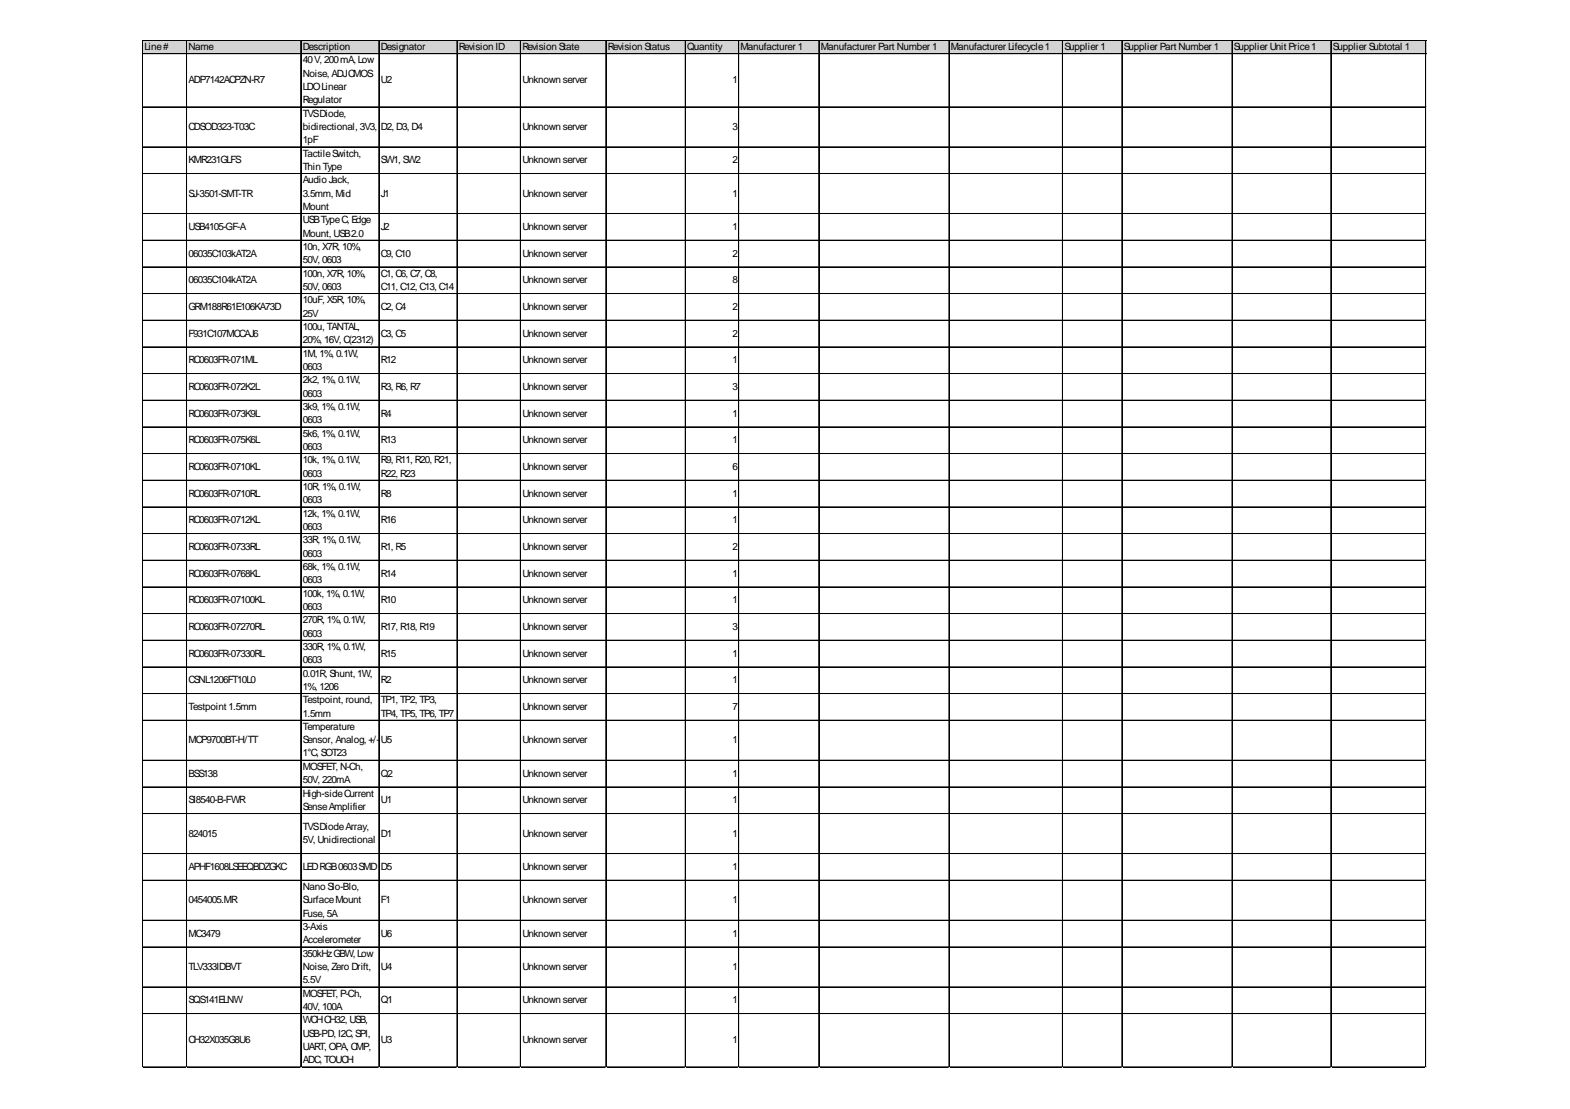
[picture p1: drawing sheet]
<svg xmlns="http://www.w3.org/2000/svg" width="297mm" height="210mm" viewBox="0 0 297 210" stroke-linecap="round" stroke-linejoin="round" font-family="sans-serif">
<defs><g id="words">
<g font-size="1.9">
<text x="27.3" y="9.4">Line#</text>
<text x="35.7" y="9.4">Name</text>
<text x="57.3" y="9.4">Description</text>
<text x="57.3" y="12">40V, 200mA, Low</text>
<text x="72" y="9.4">Designator</text>
<text x="86.8" y="9.4">Revision ID</text>
<text x="98.8" y="9.4">Revision State</text>
<text x="115" y="9.4">Revision Status</text>
<text x="130" y="9.4">Quantity</text>
<text x="140.1" y="9.4">Manufacturer 1</text>
<text x="155.3" y="9.4">Manufacturer Part Number 1</text>
<text x="179.9" y="9.4">Manufacturer Lifecycle1</text>
<text x="201.4" y="9.4">Supplier 1</text>
<text x="212.6" y="9.4">Supplier Part Number 1</text>
<text x="233.5" y="9.4">Supplier Unit Price1</text>
<text x="252.2" y="9.4">Supplier Subtotal 1</text>
<text x="35.7" y="15.8">ADP7142ACPZN-R7</text>
<text x="57.3" y="14.5">Noise, ADJCMOS</text>
<text x="57.3" y="17">LDOLinear</text>
<text x="72" y="15.8">U2</text>
<text x="98.8" y="15.8">Unknown server</text>
<text x="138.6" y="15.8">1</text>
<text x="57.3" y="19.5">Regulator</text>
<text x="57.3" y="22.1">TVSDiode,</text>
<text x="35.7" y="24.6">CDSOD323-T03C</text>
<text x="57.3" y="24.6">bidirectional, 3V3,</text>
<text x="57.3" y="27.1">1pF</text>
<text x="57.3" y="29.6">TactileSwitch,</text>
<text x="72" y="24.6">D2, D3, D4</text>
<text x="98.8" y="24.6">Unknown server</text>
<text x="138.6" y="24.6">3</text>
<text x="35.7" y="30.9">KMR231GLFS</text>
<text x="57.3" y="32.2">Thin Type</text>
<text x="57.3" y="34.7">Audio Jack,</text>
<text x="72" y="30.9">SW1, SW2</text>
<text x="98.8" y="30.9">Unknown server</text>
<text x="138.6" y="30.9">2</text>
<text x="35.7" y="37.2">SJ-3501-SMT-TR</text>
<text x="57.3" y="37.2">3.5mm, Mid</text>
<text x="57.3" y="39.7">Mount</text>
<text x="72" y="37.2">J1</text>
<text x="98.8" y="37.2">Unknown server</text>
<text x="138.6" y="37.2">1</text>
<text x="35.7" y="43.5">USB4105-GF-A</text>
<text x="57.3" y="42.3">USBTypeC, Edge</text>
<text x="57.3" y="44.8">Mount, USB2.0</text>
<text x="57.3" y="47.3">10n, X7R, 10%,</text>
<text x="72" y="43.5">J2</text>
<text x="98.8" y="43.5">Unknown server</text>
<text x="138.6" y="43.5">1</text>
<text x="35.7" y="48.6">06035C103kAT2A</text>
<text x="35.7" y="53.6">06035C104kAT2A</text>
<text x="57.3" y="49.8">50V, 0603</text>
<text x="57.3" y="52.3">100n, X7R, 10%,</text>
<text x="72" y="48.6">C9, C10</text>
<text x="72" y="52.3">C1, C6, C7, C8,</text>
<text x="98.8" y="48.6">Unknown server</text>
<text x="98.8" y="53.6">Unknown server</text>
<text x="138.6" y="48.6">2</text>
<text x="138.6" y="53.6">8</text>
<text x="35.7" y="58.7">GRM188R61E106KA73D</text>
<text x="57.3" y="54.9">50V, 0603</text>
<text x="57.3" y="57.4">10uF, X5R, 10%,</text>
<text x="57.3" y="59.9">25V</text>
<text x="72" y="54.9">C11, C12, C13, C14</text>
<text x="72" y="58.7">C2, C4</text>
<text x="98.8" y="58.7">Unknown server</text>
<text x="138.6" y="58.7">2</text>
<text x="35.7" y="63.7">F931C107MCCAJ6</text>
<text x="57.3" y="62.4">100u, TANTAL,</text>
<text x="57.3" y="65">20%, 16V, C(2312)</text>
<text x="72" y="63.7">C3, C5</text>
<text x="98.8" y="63.7">Unknown server</text>
<text x="138.6" y="63.7">2</text>
<text x="35.7" y="68.8">RC0603FR-071ML</text>
<text x="57.3" y="67.5">1M, 1%, 0.1W,</text>
<text x="57.3" y="70">0603</text>
<text x="72" y="68.8">R12</text>
<text x="98.8" y="68.8">Unknown server</text>
<text x="138.6" y="68.8">1</text>
<text x="35.7" y="73.8">RC0603FR-072K2L</text>
<text x="57.3" y="72.5">2k2, 1%, 0.1W,</text>
<text x="57.3" y="75.1">0603</text>
<text x="57.3" y="77.6">3k9, 1%, 0.1W,</text>
<text x="72" y="73.8">R3, R6, R7</text>
<text x="98.8" y="73.8">Unknown server</text>
<text x="138.6" y="73.8">3</text>
<text x="35.7" y="78.8">RC0603FR-073K9L</text>
<text x="35.7" y="83.9">RC0603FR-075K6L</text>
<text x="57.3" y="80.1">0603</text>
<text x="57.3" y="82.6">5k6, 1%, 0.1W,</text>
<text x="72" y="78.8">R4</text>
<text x="72" y="83.9">R13</text>
<text x="98.8" y="78.8">Unknown server</text>
<text x="98.8" y="83.9">Unknown server</text>
<text x="138.6" y="78.8">1</text>
<text x="138.6" y="83.9">1</text>
<text x="35.7" y="88.9">RC0603FR-0710KL</text>
<text x="57.3" y="85.2">0603</text>
<text x="57.3" y="87.7">10k, 1%, 0.1W,</text>
<text x="72" y="87.7">R9, R11, R20, R21,</text>
<text x="98.8" y="88.9">Unknown server</text>
<text x="138.6" y="88.9">6</text>
<text x="35.7" y="94">RC0603FR-0710RL</text>
<text x="57.3" y="90.2">0603</text>
<text x="57.3" y="92.7">10R, 1%, 0.1W,</text>
<text x="57.3" y="95.3">0603</text>
<text x="72" y="90.2">R22, R23</text>
<text x="72" y="94">R8</text>
<text x="98.8" y="94">Unknown server</text>
<text x="138.6" y="94">1</text>
<text x="35.7" y="99">RC0603FR-0712KL</text>
<text x="57.3" y="97.8">12k, 1%, 0.1W,</text>
<text x="57.3" y="100.3">0603</text>
<text x="72" y="99">R16</text>
<text x="98.8" y="99">Unknown server</text>
<text x="138.6" y="99">1</text>
<text x="35.7" y="104.1">RC0603FR-0733RL</text>
<text x="57.3" y="102.8">33R, 1%, 0.1W,</text>
<text x="57.3" y="105.3">0603</text>
<text x="57.3" y="107.9">68k, 1%, 0.1W,</text>
<text x="72" y="104.1">R1, R5</text>
<text x="98.8" y="104.1">Unknown server</text>
<text x="138.6" y="104.1">2</text>
<text x="35.7" y="109.1">RC0603FR-0768KL</text>
<text x="57.3" y="110.4">0603</text>
<text x="57.3" y="112.9">100k, 1%, 0.1W,</text>
<text x="72" y="109.1">R14</text>
<text x="98.8" y="109.1">Unknown server</text>
<text x="138.6" y="109.1">1</text>
<text x="35.7" y="114.2">RC0603FR-07100KL</text>
<text x="35.7" y="119.2">RC0603FR-07270RL</text>
<text x="57.3" y="115.4">0603</text>
<text x="57.3" y="118">270R, 1%, 0.1W,</text>
<text x="72" y="114.2">R10</text>
<text x="72" y="119.2">R17, R18, R19</text>
<text x="98.8" y="114.2">Unknown server</text>
<text x="98.8" y="119.2">Unknown server</text>
<text x="138.6" y="114.2">1</text>
<text x="138.6" y="119.2">3</text>
<text x="35.7" y="124.3">RC0603FR-07330RL</text>
<text x="57.3" y="120.5">0603</text>
<text x="57.3" y="123">330R, 1%, 0.1W,</text>
<text x="57.3" y="125.5">0603</text>
<text x="72" y="124.3">R15</text>
<text x="98.8" y="124.3">Unknown server</text>
<text x="138.6" y="124.3">1</text>
<text x="35.7" y="129.3">CSNL1206FT10L0</text>
<text x="57.3" y="128.1">0.01R, Shunt, 1W,</text>
<text x="57.3" y="130.6">1%, 1206</text>
<text x="72" y="129.3">R2</text>
<text x="98.8" y="129.3">Unknown server</text>
<text x="138.6" y="129.3">1</text>
<text x="35.7" y="134.4">Testpoint 1.5mm</text>
<text x="57.3" y="133.1">Testpoint, round,</text>
<text x="57.3" y="135.6">1.5mm</text>
<text x="72" y="133.1">TP1, TP2, TP3,</text>
<text x="72" y="135.6">TP4, TP5, TP6, TP7</text>
<text x="98.8" y="134.4">Unknown server</text>
<text x="138.6" y="134.4">7</text>
<text x="35.7" y="140.7">MCP9700BT-H/TT</text>
<text x="57.3" y="138.2">Temperature</text>
<text x="57.3" y="140.7">Sensor, Analog, +/-</text>
<text x="57.3" y="143.1">1°C, SOT23</text>
<text x="72" y="140.7">U5</text>
<text x="98.8" y="140.7">Unknown server</text>
<text x="138.6" y="140.7">1</text>
<text x="35.7" y="147">BSS138</text>
<text x="57.3" y="145.7">MOSFET, N-Ch,</text>
<text x="57.3" y="148.2">50V, 220mA</text>
<text x="72" y="147">Q2</text>
<text x="98.8" y="147">Unknown server</text>
<text x="138.6" y="147">1</text>
<text x="35.7" y="152">SI8540-B-FWR</text>
<text x="57.3" y="150.8">High-sideCurrent</text>
<text x="57.3" y="153.3">SenseAmplifier</text>
<text x="72" y="152">U1</text>
<text x="98.8" y="152">Unknown server</text>
<text x="138.6" y="152">1</text>
<text x="35.7" y="158.3">824015</text>
<text x="57.3" y="157.1">TVSDiodeArray,</text>
<text x="57.3" y="159.6">5V, Unidirectional</text>
<text x="72" y="158.3">D1</text>
<text x="98.8" y="158.3">Unknown server</text>
<text x="138.6" y="158.3">1</text>
<text x="35.7" y="164.7">APHF1608LSEEQBDZGKC</text>
<text x="57.3" y="164.7">LEDRGB0603SMD</text>
<text x="72" y="164.7">D5</text>
<text x="98.8" y="164.7">Unknown server</text>
<text x="138.6" y="164.7">1</text>
<text x="35.7" y="171">0454005.MR</text>
<text x="57.3" y="168.4">Nano Slo-Blo,</text>
<text x="57.3" y="171">SurfaceMount</text>
<text x="57.3" y="173.5">Fuse, 5A</text>
<text x="72" y="171">F1</text>
<text x="98.8" y="171">Unknown server</text>
<text x="138.6" y="171">1</text>
<text x="35.7" y="177.3">MC3479</text>
<text x="57.3" y="176">3-Axis</text>
<text x="57.3" y="178.5">Accelerometer</text>
<text x="72" y="177.3">U6</text>
<text x="98.8" y="177.3">Unknown server</text>
<text x="138.6" y="177.3">1</text>
<text x="35.7" y="183.6">TLV333IDBVT</text>
<text x="57.3" y="181.1">350kHzGBW, Low</text>
<text x="57.3" y="183.6">Noise, Zero Drift,</text>
<text x="72" y="183.6">U4</text>
<text x="98.8" y="183.6">Unknown server</text>
<text x="138.6" y="183.6">1</text>
<text x="35.7" y="189.9">SQS141ELNW</text>
<text x="57.3" y="186.1">5.5V</text>
<text x="57.3" y="188.6">MOSFET, P-Ch,</text>
<text x="57.3" y="191.2">40V, 100A</text>
<text x="72" y="189.9">Q1</text>
<text x="98.8" y="189.9">Unknown server</text>
<text x="138.6" y="189.9">1</text>
<text x="35.7" y="197.5">CH32X035G8U6</text>
<text x="57.3" y="193.7">WCHCH32, USB,</text>
<text x="57.3" y="196.2">USB-PD, I2C, SPI,</text>
<text x="72" y="197.5">U3</text>
<text x="98.8" y="197.5">Unknown server</text>
<text x="138.6" y="197.5">1</text>
<text x="57.3" y="198.7">UART, OPA, CMP,</text>
<text x="57.3" y="201.2">ADC, TOUCH</text>
</g>
</g></defs>
<path d="M27 7.7h242.9v2.6h-242.9z" fill="#d3d3d3"/>
<g fill="none" stroke="#000" stroke-width=".19">
<path d="M27 7.6v194.5M27.1 7.6h242.7M27.1 7.7h242.7M27.1 10.1h242.7M27.1 10.2h242.7M35.3 7.7v194.4M35.4 7.7v194.4M56.9 7.7v194.4M57 7.7v194.4M71.7 7.7v194.4M86.4 7.7v194.4M86.5 7.7v194.4"/>
<path d="M98.4 7.7v194.4M98.5 7.7v194.4M114.6 7.7v194.4M114.7 7.7v194.4M129.6 7.7v194.4M129.7 7.7v194.4M139.7 7.7v194.4M139.8 7.7v194.4M154.9 7.7v194.4M155 7.7v194.4M179.5 7.7v194.4M179.6 7.7v194.4"/>
<path d="M201 7.7v194.4M201.1 7.7v194.4M212.2 7.7v194.4M212.3 7.7v194.4M233.1 7.7v194.4M233.2 7.7v194.4M251.8 7.7v194.4M269.7 7.7v194.4M269.8 7.7v194.4M27.1 20.2h242.7M27.1 20.3h242.7M27.1 27.8h242.7"/>
<path d="M27.1 27.9h242.7M27.1 32.8h242.7M27.1 32.9h242.7M27.1 40.4h242.7M27.1 40.5h242.7M27.1 45.5h242.7M27.1 50.5h242.7M27.1 50.6h242.7M27.1 55.6h242.7M27.1 60.6h242.7M27.1 60.7h242.7M27.1 65.6h242.7"/>
<path d="M27.1 65.7h242.7M27.1 70.7h242.7M27.1 70.8h242.7M27.1 75.7h242.7M27.1 75.8h242.7M27.1 80.8h242.7M27.1 80.9h242.7M27.1 85.8h242.7M27.1 85.9h242.7M27.1 90.9h242.7M27.1 91h242.7M27.1 95.9h242.7"/>
<path d="M27.1 96h242.7M27.1 101h242.7M27.1 106h242.7M27.1 106.1h242.7M27.1 111.1h242.7M27.1 116.1h242.7M27.1 116.2h242.7M27.1 121.2h242.7M27.1 126.2h242.7M27.1 126.3h242.7M27.1 131.3h242.7M27.1 136.3h242.7"/>
<path d="M27.1 136.4h242.7M27.1 143.9h242.7M27.1 148.9h242.7M27.1 149h242.7M27.1 154h242.7M27.1 161.6h242.7M27.1 166.6h242.7M27.1 166.7h242.7M27.1 174.2h242.7M27.1 179.2h242.7M27.1 179.3h242.7M27.1 186.8h242.7"/>
<path d="M27.1 186.9h242.7M27.1 191.8h242.7M27.1 191.9h242.7M27.1 201.9h242.7M27.1 202h242.7"/>
</g>
<path d="M27 202.1h.1" fill="none" stroke="#e0e0e0" stroke-width=".19"/>
<path d="M27 202.1h.1z" fill="#e0e0e0"/>
<path d="M35.3 202.1h.1" fill="none" stroke="#e0e0e0" stroke-width=".19"/>
<path d="M35.3 202.1h.1z" fill="#e0e0e0"/>
<path d="M56.9 202.1h.1" fill="none" stroke="#e0e0e0" stroke-width=".19"/>
<path d="M56.9 202.1h.1z" fill="#e0e0e0"/>
<path d="M71.7 202.1h.1" fill="none" stroke="#e0e0e0" stroke-width=".19"/>
<path d="M71.7 202.1h.1z" fill="#e0e0e0"/>
<path d="M86.4 202.1h.1" fill="none" stroke="#e0e0e0" stroke-width=".19"/>
<path d="M86.4 202.1h.2z" fill="#e0e0e0"/>
<path d="M98.4 202.1h.1" fill="none" stroke="#e0e0e0" stroke-width=".19"/>
<path d="M98.4 202.1h.2z" fill="#e0e0e0"/>
<path d="M114.6 202.1h.1" fill="none" stroke="#e0e0e0" stroke-width=".19"/>
<path d="M114.6 202.1h.1z" fill="#e0e0e0"/>
<path d="M129.6 202.1h.1" fill="none" stroke="#e0e0e0" stroke-width=".19"/>
<path d="M129.6 202.1h.2z" fill="#e0e0e0"/>
<path d="M139.7 202.1h.1" fill="none" stroke="#e0e0e0" stroke-width=".19"/>
<path d="M139.7 202.1h.2z" fill="#e0e0e0"/>
<path d="M154.9 202.1h.1" fill="none" stroke="#e0e0e0" stroke-width=".19"/>
<path d="M154.9 202.1h.1z" fill="#e0e0e0"/>
<path d="M179.5 202.1h.1" fill="none" stroke="#e0e0e0" stroke-width=".19"/>
<path d="M179.5 202.1h.2z" fill="#e0e0e0"/>
<path d="M201 202.1h.1" fill="none" stroke="#e0e0e0" stroke-width=".19"/>
<path d="M201 202.1h.1z" fill="#e0e0e0"/>
<path d="M212.2 202.1h.1" fill="none" stroke="#e0e0e0" stroke-width=".19"/>
<path d="M212.2 202.1h.2z" fill="#e0e0e0"/>
<path d="M233.1 202.1h.1" fill="none" stroke="#e0e0e0" stroke-width=".19"/>
<path d="M233.1 202.1h.1z" fill="#e0e0e0"/>
<path d="M251.8 202.1h.1" fill="none" stroke="#e0e0e0" stroke-width=".19"/>
<path d="M251.8 202.1h.1z" fill="#e0e0e0"/>
<path d="M269.7 202.1h.1" fill="none" stroke="#e0e0e0" stroke-width=".19"/>
<path d="M269.7 202.1h.1z" fill="#e0e0e0"/>
<path d="M269.8 20.2h.1" fill="none" stroke="#e0e0e0" stroke-width=".19"/>
<path d="M269.8 20.2l.1 .1z" fill="#e0e0e0"/>
<path d="M269.8 27.8h.1" fill="none" stroke="#e0e0e0" stroke-width=".19"/>
<path d="M269.8 27.8l.1 .1z" fill="#e0e0e0"/>
<path d="M269.8 32.8h.1" fill="none" stroke="#e0e0e0" stroke-width=".19"/>
<path d="M269.8 32.8l.1 .2z" fill="#e0e0e0"/>
<path d="M269.8 40.4h.1" fill="none" stroke="#e0e0e0" stroke-width=".19"/>
<path d="M269.8 40.4l.1 .1z" fill="#e0e0e0"/>
<path d="M269.8 45.5h.1" fill="none" stroke="#e0e0e0" stroke-width=".19"/>
<path d="M269.8 45.5l.1 .1z" fill="#e0e0e0"/>
<path d="M269.8 50.5h.1" fill="none" stroke="#e0e0e0" stroke-width=".19"/>
<path d="M269.8 50.5l.1 .1z" fill="#e0e0e0"/>
<path d="M269.8 55.6h.1" fill="none" stroke="#e0e0e0" stroke-width=".19"/>
<path d="M269.8 55.6l.1 .1z" fill="#e0e0e0"/>
<path d="M269.8 60.6h.1" fill="none" stroke="#e0e0e0" stroke-width=".19"/>
<path d="M269.8 60.6l.1 .1z" fill="#e0e0e0"/>
<path d="M269.8 65.6h.1" fill="none" stroke="#e0e0e0" stroke-width=".19"/>
<path d="M269.8 65.6l.1 .2z" fill="#e0e0e0"/>
<path d="M269.8 70.7h.1" fill="none" stroke="#e0e0e0" stroke-width=".19"/>
<path d="M269.8 70.7l.1 .1z" fill="#e0e0e0"/>
<path d="M269.8 75.7h.1" fill="none" stroke="#e0e0e0" stroke-width=".19"/>
<path d="M269.8 75.7l.1 .2z" fill="#e0e0e0"/>
<path d="M269.8 80.8h.1" fill="none" stroke="#e0e0e0" stroke-width=".19"/>
<path d="M269.8 80.8l.1 .1z" fill="#e0e0e0"/>
<path d="M269.8 85.8h.1" fill="none" stroke="#e0e0e0" stroke-width=".19"/>
<path d="M269.8 85.8l.1 .2z" fill="#e0e0e0"/>
<path d="M269.8 90.9h.1" fill="none" stroke="#e0e0e0" stroke-width=".19"/>
<path d="M269.8 90.9l.1 .1z" fill="#e0e0e0"/>
<path d="M269.8 95.9h.1" fill="none" stroke="#e0e0e0" stroke-width=".19"/>
<path d="M269.8 95.9l.1 .2z" fill="#e0e0e0"/>
<path d="M269.8 101h.1" fill="none" stroke="#e0e0e0" stroke-width=".19"/>
<path d="M269.8 101l.1 .1z" fill="#e0e0e0"/>
<path d="M269.8 106h.1" fill="none" stroke="#e0e0e0" stroke-width=".19"/>
<path d="M269.8 106l.1 .2z" fill="#e0e0e0"/>
<path d="M269.8 111.1h.1" fill="none" stroke="#e0e0e0" stroke-width=".19"/>
<path d="M269.8 111.1l.1 .1z" fill="#e0e0e0"/>
<path d="M269.8 116.1h.1" fill="none" stroke="#e0e0e0" stroke-width=".19"/>
<path d="M269.8 116.1l.1 .2z" fill="#e0e0e0"/>
<path d="M269.8 121.2h.1" fill="none" stroke="#e0e0e0" stroke-width=".19"/>
<path d="M269.8 121.2l.1 .1z" fill="#e0e0e0"/>
<path d="M269.8 126.2h.1" fill="none" stroke="#e0e0e0" stroke-width=".19"/>
<path d="M269.8 126.2l.1 .1z" fill="#e0e0e0"/>
<path d="M269.8 131.3h.1" fill="none" stroke="#e0e0e0" stroke-width=".19"/>
<path d="M269.8 131.3l.1 .1z" fill="#e0e0e0"/>
<path d="M269.8 136.3h.1" fill="none" stroke="#e0e0e0" stroke-width=".19"/>
<path d="M269.8 136.3l.1 .1z" fill="#e0e0e0"/>
<path d="M269.8 143.9h.1" fill="none" stroke="#e0e0e0" stroke-width=".19"/>
<path d="M269.8 143.9l.1 .1z" fill="#e0e0e0"/>
<path d="M269.8 148.9h.1" fill="none" stroke="#e0e0e0" stroke-width=".19"/>
<path d="M269.8 148.9l.1 .2z" fill="#e0e0e0"/>
<path d="M269.8 154h.1" fill="none" stroke="#e0e0e0" stroke-width=".19"/>
<path d="M269.8 154l.1 .1z" fill="#e0e0e0"/>
<path d="M269.8 161.6h.1" fill="none" stroke="#e0e0e0" stroke-width=".19"/>
<path d="M269.8 161.6l.1 .1z" fill="#e0e0e0"/>
<path d="M269.8 166.6h.1" fill="none" stroke="#e0e0e0" stroke-width=".19"/>
<path d="M269.8 166.6l.1 .1z" fill="#e0e0e0"/>
<path d="M269.8 174.2h.1" fill="none" stroke="#e0e0e0" stroke-width=".19"/>
<path d="M269.8 174.2l.1 .1z" fill="#e0e0e0"/>
<path d="M269.8 179.2h.1" fill="none" stroke="#e0e0e0" stroke-width=".19"/>
<path d="M269.8 179.2l.1 .1z" fill="#e0e0e0"/>
<path d="M269.8 186.8h.1" fill="none" stroke="#e0e0e0" stroke-width=".19"/>
<path d="M269.8 186.8l.1 .1z" fill="#e0e0e0"/>
<path d="M269.8 191.8h.1" fill="none" stroke="#e0e0e0" stroke-width=".19"/>
<path d="M269.8 191.8l.1 .2z" fill="#e0e0e0"/>
<path d="M269.8 201.9h.1" fill="none" stroke="#e0e0e0" stroke-width=".19"/>
<path d="M269.8 201.9l.1 .2z" fill="#e0e0e0"/>
<use href="#words"/>
</svg>
